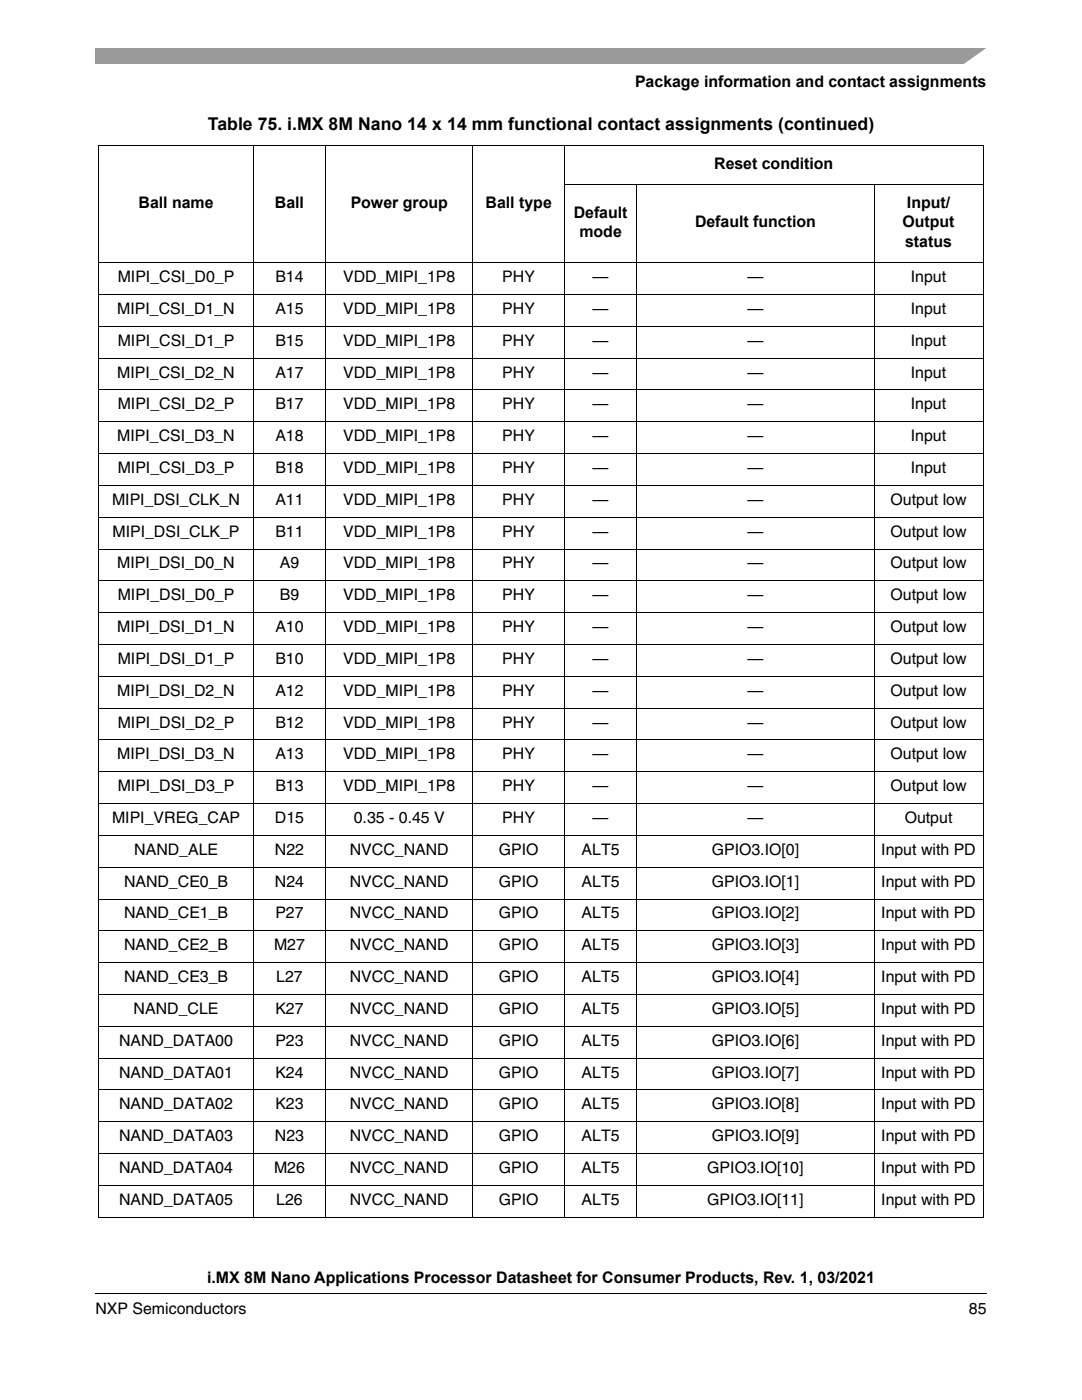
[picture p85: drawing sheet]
<svg xmlns="http://www.w3.org/2000/svg" width="216mm" height="279mm" viewBox="0 0 216 279" stroke-linecap="round" stroke-linejoin="round" font-family="sans-serif">
<defs><g id="words">
<text font-size="3.5" x="41.5" y="25.8">Table 75. i.MX 8M Nano 14 x 14 mm functional contact assignments (continued)</text>
<g font-size="3.2">
<text x="126.7" y="17.4">Package information and contact assignments</text>
<text x="142.5" y="33.7">Reset condition</text>
<text x="27.6" y="41.5">Ball name</text>
<text x="54.8" y="41.5">Ball</text>
<text x="70" y="41.5">Power group</text>
<text x="96.9" y="41.5">Ball type</text>
<text x="181" y="41.5">Input/</text>
<text x="114.5" y="43.4">Default</text>
<text x="115.6" y="47.3">mode</text>
<text x="138.7" y="45.4">Default function</text>
<text x="180.1" y="45.4">Output</text>
<text x="180.6" y="49.2">status</text>
<text x="23.5" y="56.3">MIPI_CSI_D0_P</text>
<text x="54.9" y="56.3">B14</text>
<text x="68.5" y="56.3">VDD_MIPI_1P8</text>
<text x="100.2" y="56.3">PHY</text>
<text x="118.3" y="56.3">—</text>
<text x="149.2" y="56.3">—</text>
<text x="181.8" y="56.3">Input</text>
<text x="23.4" y="62.7">MIPI_CSI_D1_N</text>
<text x="54.9" y="62.7">A15</text>
<text x="68.5" y="62.7">VDD_MIPI_1P8</text>
<text x="100.2" y="62.7">PHY</text>
<text x="118.3" y="62.7">—</text>
<text x="149.2" y="62.7">—</text>
<text x="181.8" y="62.7">Input</text>
<text x="23.5" y="69">MIPI_CSI_D1_P</text>
<text x="54.9" y="69">B15</text>
<text x="68.5" y="69">VDD_MIPI_1P8</text>
<text x="100.2" y="69">PHY</text>
<text x="118.3" y="69">—</text>
<text x="149.2" y="69">—</text>
<text x="181.8" y="69">Input</text>
<text x="23.4" y="75.4">MIPI_CSI_D2_N</text>
<text x="54.9" y="75.4">A17</text>
<text x="68.5" y="75.4">VDD_MIPI_1P8</text>
<text x="100.2" y="75.4">PHY</text>
<text x="118.3" y="75.4">—</text>
<text x="149.2" y="75.4">—</text>
<text x="181.8" y="75.4">Input</text>
<text x="23.5" y="81.7">MIPI_CSI_D2_P</text>
<text x="54.9" y="81.7">B17</text>
<text x="68.5" y="81.7">VDD_MIPI_1P8</text>
<text x="100.2" y="81.7">PHY</text>
<text x="118.3" y="81.7">—</text>
<text x="149.2" y="81.7">—</text>
<text x="181.8" y="81.7">Input</text>
<text x="23.4" y="88.1">MIPI_CSI_D3_N</text>
<text x="54.9" y="88.1">A18</text>
<text x="68.5" y="88.1">VDD_MIPI_1P8</text>
<text x="100.2" y="88.1">PHY</text>
<text x="118.3" y="88.1">—</text>
<text x="149.2" y="88.1">—</text>
<text x="181.8" y="88.1">Input</text>
<text x="23.5" y="94.4">MIPI_CSI_D3_P</text>
<text x="54.9" y="94.4">B18</text>
<text x="68.5" y="94.4">VDD_MIPI_1P8</text>
<text x="100.2" y="94.4">PHY</text>
<text x="118.3" y="94.4">—</text>
<text x="149.2" y="94.4">—</text>
<text x="181.8" y="94.4">Input</text>
<text x="22.4" y="100.8">MIPI_DSI_CLK_N</text>
<text x="54.9" y="100.8">A11</text>
<text x="68.5" y="100.8">VDD_MIPI_1P8</text>
<text x="100.2" y="100.8">PHY</text>
<text x="118.3" y="100.8">—</text>
<text x="149.2" y="100.8">—</text>
<text x="177.7" y="100.8">Output low</text>
<text x="22.4" y="107.1">MIPI_DSI_CLK_P</text>
<text x="54.9" y="107.1">B11</text>
<text x="68.5" y="107.1">VDD_MIPI_1P8</text>
<text x="100.2" y="107.1">PHY</text>
<text x="118.3" y="107.1">—</text>
<text x="149.2" y="107.1">—</text>
<text x="177.7" y="107.1">Output low</text>
<text x="23.4" y="113.5">MIPI_DSI_D0_N</text>
<text x="55.8" y="113.5">A9</text>
<text x="68.5" y="113.5">VDD_MIPI_1P8</text>
<text x="100.2" y="113.5">PHY</text>
<text x="118.3" y="113.5">—</text>
<text x="149.2" y="113.5">—</text>
<text x="177.7" y="113.5">Output low</text>
<text x="23.5" y="119.8">MIPI_DSI_D0_P</text>
<text x="55.8" y="119.8">B9</text>
<text x="68.5" y="119.8">VDD_MIPI_1P8</text>
<text x="100.2" y="119.8">PHY</text>
<text x="118.3" y="119.8">—</text>
<text x="149.2" y="119.8">—</text>
<text x="177.7" y="119.8">Output low</text>
<text x="23.4" y="126.2">MIPI_DSI_D1_N</text>
<text x="54.9" y="126.2">A10</text>
<text x="68.5" y="126.2">VDD_MIPI_1P8</text>
<text x="100.2" y="126.2">PHY</text>
<text x="118.3" y="126.2">—</text>
<text x="149.2" y="126.2">—</text>
<text x="177.7" y="126.2">Output low</text>
<text x="23.5" y="132.5">MIPI_DSI_D1_P</text>
<text x="54.9" y="132.5">B10</text>
<text x="68.5" y="132.5">VDD_MIPI_1P8</text>
<text x="100.2" y="132.5">PHY</text>
<text x="118.3" y="132.5">—</text>
<text x="149.2" y="132.5">—</text>
<text x="177.7" y="132.5">Output low</text>
<text x="23.4" y="138.9">MIPI_DSI_D2_N</text>
<text x="54.9" y="138.9">A12</text>
<text x="68.5" y="138.9">VDD_MIPI_1P8</text>
<text x="100.2" y="138.9">PHY</text>
<text x="118.3" y="138.9">—</text>
<text x="149.2" y="138.9">—</text>
<text x="177.7" y="138.9">Output low</text>
<text x="23.5" y="145.2">MIPI_DSI_D2_P</text>
<text x="54.9" y="145.2">B12</text>
<text x="68.5" y="145.2">VDD_MIPI_1P8</text>
<text x="100.2" y="145.2">PHY</text>
<text x="118.3" y="145.2">—</text>
<text x="149.2" y="145.2">—</text>
<text x="177.7" y="145.2">Output low</text>
<text x="23.4" y="151.6">MIPI_DSI_D3_N</text>
<text x="54.9" y="151.6">A13</text>
<text x="68.5" y="151.6">VDD_MIPI_1P8</text>
<text x="100.2" y="151.6">PHY</text>
<text x="118.3" y="151.6">—</text>
<text x="149.2" y="151.6">—</text>
<text x="177.7" y="151.6">Output low</text>
<text x="23.5" y="157.9">MIPI_DSI_D3_P</text>
<text x="54.9" y="157.9">B13</text>
<text x="68.5" y="157.9">VDD_MIPI_1P8</text>
<text x="100.2" y="157.9">PHY</text>
<text x="118.3" y="157.9">—</text>
<text x="149.2" y="157.9">—</text>
<text x="177.7" y="157.9">Output low</text>
<text x="22.4" y="164.3">MIPI_VREG_CAP</text>
<text x="54.8" y="164.3">D15</text>
<text x="70.6" y="164.3">0.35 - 0.45 V</text>
<text x="100.2" y="164.3">PHY</text>
<text x="118.3" y="164.3">—</text>
<text x="149.2" y="164.3">—</text>
<text x="180.5" y="164.3">Output</text>
<text x="26.8" y="170.6">NAND_ALE</text>
<text x="54.8" y="170.6">N22</text>
<text x="69.8" y="170.6">NVCC_NAND</text>
<text x="99.5" y="170.6">GPIO</text>
<text x="116.1" y="170.6">ALT5</text>
<text x="142" y="170.6">GPIO3.IO[0]</text>
<text x="175.9" y="170.6">Input with PD</text>
<text x="24.7" y="177">NAND_CE0_B</text>
<text x="54.8" y="177">N24</text>
<text x="69.8" y="177">NVCC_NAND</text>
<text x="99.5" y="177">GPIO</text>
<text x="116.1" y="177">ALT5</text>
<text x="142" y="177">GPIO3.IO[1]</text>
<text x="175.9" y="177">Input with PD</text>
<text x="24.7" y="183.3">NAND_CE1_B</text>
<text x="54.9" y="183.3">P27</text>
<text x="69.8" y="183.3">NVCC_NAND</text>
<text x="99.5" y="183.3">GPIO</text>
<text x="116.1" y="183.3">ALT5</text>
<text x="142" y="183.3">GPIO3.IO[2]</text>
<text x="175.9" y="183.3">Input with PD</text>
<text x="24.7" y="189.7">NAND_CE2_B</text>
<text x="54.7" y="189.7">M27</text>
<text x="69.8" y="189.7">NVCC_NAND</text>
<text x="99.5" y="189.7">GPIO</text>
<text x="116.1" y="189.7">ALT5</text>
<text x="142" y="189.7">GPIO3.IO[3]</text>
<text x="175.9" y="189.7">Input with PD</text>
<text x="24.7" y="196">NAND_CE3_B</text>
<text x="55.1" y="196">L27</text>
<text x="69.8" y="196">NVCC_NAND</text>
<text x="99.5" y="196">GPIO</text>
<text x="116.1" y="196">ALT5</text>
<text x="142" y="196">GPIO3.IO[4]</text>
<text x="175.9" y="196">Input with PD</text>
<text x="26.7" y="202.4">NAND_CLE</text>
<text x="54.9" y="202.4">K27</text>
<text x="69.8" y="202.4">NVCC_NAND</text>
<text x="99.5" y="202.4">GPIO</text>
<text x="116.1" y="202.4">ALT5</text>
<text x="142" y="202.4">GPIO3.IO[5]</text>
<text x="175.9" y="202.4">Input with PD</text>
<text x="23.8" y="208.7">NAND_DATA00</text>
<text x="54.9" y="208.7">P23</text>
<text x="69.8" y="208.7">NVCC_NAND</text>
<text x="99.5" y="208.7">GPIO</text>
<text x="116.1" y="208.7">ALT5</text>
<text x="142" y="208.7">GPIO3.IO[6]</text>
<text x="175.9" y="208.7">Input with PD</text>
<text x="23.8" y="215.1">NAND_DATA01</text>
<text x="54.9" y="215.1">K24</text>
<text x="69.8" y="215.1">NVCC_NAND</text>
<text x="99.5" y="215.1">GPIO</text>
<text x="116.1" y="215.1">ALT5</text>
<text x="142" y="215.1">GPIO3.IO[7]</text>
<text x="175.9" y="215.1">Input with PD</text>
<text x="23.8" y="221.4">NAND_DATA02</text>
<text x="54.9" y="221.4">K23</text>
<text x="69.8" y="221.4">NVCC_NAND</text>
<text x="99.5" y="221.4">GPIO</text>
<text x="116.1" y="221.4">ALT5</text>
<text x="142" y="221.4">GPIO3.IO[8]</text>
<text x="175.9" y="221.4">Input with PD</text>
<text x="23.8" y="227.8">NAND_DATA03</text>
<text x="54.8" y="227.8">N23</text>
<text x="69.8" y="227.8">NVCC_NAND</text>
<text x="99.5" y="227.8">GPIO</text>
<text x="116.1" y="227.8">ALT5</text>
<text x="142" y="227.8">GPIO3.IO[9]</text>
<text x="175.9" y="227.8">Input with PD</text>
<text x="23.8" y="234.1">NAND_DATA04</text>
<text x="54.7" y="234.1">M26</text>
<text x="69.8" y="234.1">NVCC_NAND</text>
<text x="99.5" y="234.1">GPIO</text>
<text x="116.1" y="234.1">ALT5</text>
<text x="141.1" y="234.1">GPIO3.IO[10]</text>
<text x="175.9" y="234.1">Input with PD</text>
<text x="23.8" y="240.5">NAND_DATA05</text>
<text x="55.1" y="240.5">L26</text>
<text x="69.8" y="240.5">NVCC_NAND</text>
<text x="99.5" y="240.5">GPIO</text>
<text x="116.1" y="240.5">ALT5</text>
<text x="141.1" y="240.5">GPIO3.IO[11]</text>
<text x="175.9" y="240.5">Input with PD</text>
<text x="41.3" y="256.1">i.MX 8M Nano Applications Processor Datasheet for Consumer Products, Rev. 1, 03/2021</text>
<text x="19" y="262.3">NXP Semiconductors</text>
<text x="193.3" y="262.3">85</text>
</g>
</g></defs>
<path d="M19 258v.2z" fill="#000"/>
<path d="M19 258.1h177.8" fill="none" stroke="#000" stroke-width=".2"/>
<path d="M19 9.5h177.8v3.2h-177.8z" fill="#9a9a9a"/>
<path d="M192 13l5.3-3.8h1.5v3.8z" fill="#fff"/>
<g fill="#fff">
<path d="M19.7 52.4h30.8v6.4h-30.8z"/>
<path d="M50.5 52.4h14.5v6.4h-14.5z"/>
<path d="M65 52.4h29.3v6.4h-29.3z"/>
<path d="M112.6 52.4h14.5v6.4h-14.5z"/>
<path d="M127.1 52.4h47.3v6.4h-47.3z"/>
<path d="M174.4 52.4h21.8v6.4h-21.8z"/>
<path d="M19.7 58.8h30.8v6.3h-30.8z"/>
<path d="M50.5 58.8h14.5v6.3h-14.5z"/>
<path d="M65 58.8h29.3v6.3h-29.3z"/>
<path d="M112.6 58.8h14.5v6.3h-14.5z"/>
<path d="M127.1 58.8h47.3v6.3h-47.3z"/>
<path d="M174.4 58.8h21.8v6.3h-21.8z"/>
<path d="M19.7 65.1h30.8v6.4h-30.8z"/>
<path d="M50.5 65.1h14.5v6.4h-14.5z"/>
<path d="M65 65.1h29.3v6.4h-29.3z"/>
<path d="M112.6 65.1h14.5v6.4h-14.5z"/>
<path d="M127.1 65.1h47.3v6.4h-47.3z"/>
<path d="M174.4 65.1h21.8v6.4h-21.8z"/>
<path d="M19.7 71.5h30.8v6.3h-30.8z"/>
<path d="M50.5 71.5h14.5v6.3h-14.5z"/>
<path d="M65 71.5h29.3v6.3h-29.3z"/>
<path d="M112.6 71.5h14.5v6.3h-14.5z"/>
<path d="M127.1 71.5h47.3v6.3h-47.3z"/>
<path d="M174.4 71.5h21.8v6.3h-21.8z"/>
<path d="M19.7 77.8h30.8v6.4h-30.8z"/>
<path d="M50.5 77.8h14.5v6.4h-14.5z"/>
<path d="M65 77.8h29.3v6.4h-29.3z"/>
<path d="M112.6 77.8h14.5v6.4h-14.5z"/>
<path d="M127.1 77.8h47.3v6.4h-47.3z"/>
<path d="M174.4 77.8h21.8v6.4h-21.8z"/>
<path d="M19.7 84.2h30.8v6.3h-30.8z"/>
<path d="M50.5 84.2h14.5v6.3h-14.5z"/>
<path d="M65 84.2h29.3v6.3h-29.3z"/>
<path d="M112.6 84.2h14.5v6.3h-14.5z"/>
<path d="M127.1 84.2h47.3v6.3h-47.3z"/>
<path d="M174.4 84.2h21.8v6.3h-21.8z"/>
<path d="M19.7 90.5h30.8v6.4h-30.8z"/>
<path d="M50.5 90.5h14.5v6.4h-14.5z"/>
<path d="M65 90.5h29.3v6.4h-29.3z"/>
<path d="M112.6 90.5h14.5v6.4h-14.5z"/>
<path d="M127.1 90.5h47.3v6.4h-47.3z"/>
<path d="M174.4 90.5h21.8v6.4h-21.8z"/>
<path d="M19.7 96.9h30.8v6.3h-30.8z"/>
<path d="M50.5 96.9h14.5v6.3h-14.5z"/>
<path d="M65 96.9h29.3v6.3h-29.3z"/>
<path d="M112.6 96.9h14.5v6.3h-14.5z"/>
<path d="M127.1 96.9h47.3v6.3h-47.3z"/>
<path d="M174.4 96.9h21.8v6.3h-21.8z"/>
<path d="M19.7 103.2h30.8v6.4h-30.8z"/>
<path d="M50.5 103.2h14.5v6.4h-14.5z"/>
<path d="M65 103.2h29.3v6.4h-29.3z"/>
<path d="M112.6 103.2h14.5v6.4h-14.5z"/>
<path d="M127.1 103.2h47.3v6.4h-47.3z"/>
<path d="M174.4 103.2h21.8v6.4h-21.8z"/>
<path d="M19.7 109.6h30.8v6.3h-30.8z"/>
<path d="M50.5 109.6h14.5v6.3h-14.5z"/>
<path d="M65 109.6h29.3v6.3h-29.3z"/>
<path d="M112.6 109.6h14.5v6.3h-14.5z"/>
<path d="M127.1 109.6h47.3v6.3h-47.3z"/>
<path d="M174.4 109.6h21.8v6.3h-21.8z"/>
<path d="M19.7 115.9h30.8v6.4h-30.8z"/>
<path d="M50.5 115.9h14.5v6.4h-14.5z"/>
<path d="M65 115.9h29.3v6.4h-29.3z"/>
<path d="M112.6 115.9h14.5v6.4h-14.5z"/>
<path d="M127.1 115.9h47.3v6.4h-47.3z"/>
<path d="M174.4 115.9h21.8v6.4h-21.8z"/>
<path d="M19.7 122.3h30.8v6.3h-30.8z"/>
<path d="M50.5 122.3h14.5v6.3h-14.5z"/>
<path d="M65 122.3h29.3v6.3h-29.3z"/>
<path d="M112.6 122.3h14.5v6.3h-14.5z"/>
<path d="M127.1 122.3h47.3v6.3h-47.3z"/>
<path d="M174.4 122.3h21.8v6.3h-21.8z"/>
<path d="M19.7 128.6h30.8v6.4h-30.8z"/>
<path d="M50.5 128.6h14.5v6.4h-14.5z"/>
<path d="M65 128.6h29.3v6.4h-29.3z"/>
<path d="M112.6 128.6h14.5v6.4h-14.5z"/>
<path d="M127.1 128.6h47.3v6.4h-47.3z"/>
<path d="M174.4 128.6h21.8v6.4h-21.8z"/>
<path d="M19.7 135h30.8v6.3h-30.8z"/>
<path d="M50.5 135h14.5v6.3h-14.5z"/>
<path d="M65 135h29.3v6.3h-29.3z"/>
<path d="M112.6 135h14.5v6.3h-14.5z"/>
<path d="M127.1 135h47.3v6.3h-47.3z"/>
<path d="M174.4 135h21.8v6.3h-21.8z"/>
<path d="M19.7 141.3h30.8v6.4h-30.8z"/>
<path d="M50.5 141.3h14.5v6.4h-14.5z"/>
<path d="M65 141.3h29.3v6.4h-29.3z"/>
<path d="M112.6 141.3h14.5v6.4h-14.5z"/>
<path d="M127.1 141.3h47.3v6.4h-47.3z"/>
<path d="M174.4 141.3h21.8v6.4h-21.8z"/>
<path d="M19.7 147.7h30.8v6.3h-30.8z"/>
<path d="M50.5 147.7h14.5v6.3h-14.5z"/>
<path d="M65 147.7h29.3v6.3h-29.3z"/>
<path d="M112.6 147.7h14.5v6.3h-14.5z"/>
<path d="M127.1 147.7h47.3v6.3h-47.3z"/>
<path d="M174.4 147.7h21.8v6.3h-21.8z"/>
<path d="M19.7 154h30.8v6.4h-30.8z"/>
<path d="M50.5 154h14.5v6.4h-14.5z"/>
<path d="M65 154h29.3v6.4h-29.3z"/>
<path d="M112.6 154h14.5v6.4h-14.5z"/>
<path d="M127.1 154h47.3v6.4h-47.3z"/>
<path d="M174.4 154h21.8v6.4h-21.8z"/>
<path d="M19.7 160.4h30.8v6.3h-30.8z"/>
<path d="M50.5 160.4h14.5v6.3h-14.5z"/>
<path d="M65 160.4h29.3v6.3h-29.3z"/>
<path d="M112.6 160.4h14.5v6.3h-14.5z"/>
<path d="M127.1 160.4h47.3v6.3h-47.3z"/>
<path d="M174.4 160.4h21.8v6.3h-21.8z"/>
<path d="M19.7 166.7h30.8v6.4h-30.8z"/>
<path d="M50.5 166.7h14.5v6.4h-14.5z"/>
<path d="M65 166.7h29.3v6.4h-29.3z"/>
<path d="M112.6 166.7h14.5v6.4h-14.5z"/>
<path d="M127.1 166.7h47.3v6.4h-47.3z"/>
<path d="M174.4 166.7h21.8v6.4h-21.8z"/>
<path d="M19.7 173.1h30.8v6.3h-30.8z"/>
<path d="M50.5 173.1h14.5v6.3h-14.5z"/>
<path d="M65 173.1h29.3v6.3h-29.3z"/>
<path d="M112.6 173.1h14.5v6.3h-14.5z"/>
<path d="M127.1 173.1h47.3v6.3h-47.3z"/>
<path d="M174.4 173.1h21.8v6.3h-21.8z"/>
<path d="M19.7 179.4h30.8v6.4h-30.8z"/>
<path d="M50.5 179.4h14.5v6.4h-14.5z"/>
<path d="M65 179.4h29.3v6.4h-29.3z"/>
<path d="M112.6 179.4h14.5v6.4h-14.5z"/>
<path d="M127.1 179.4h47.3v6.4h-47.3z"/>
<path d="M174.4 179.4h21.8v6.4h-21.8z"/>
<path d="M19.7 185.8h30.8v6.3h-30.8z"/>
<path d="M50.5 185.8h14.5v6.3h-14.5z"/>
<path d="M65 185.8h29.3v6.3h-29.3z"/>
<path d="M112.6 185.8h14.5v6.3h-14.5z"/>
<path d="M127.1 185.8h47.3v6.3h-47.3z"/>
<path d="M174.4 185.8h21.8v6.3h-21.8z"/>
<path d="M19.7 192.1h30.8v6.4h-30.8z"/>
<path d="M50.5 192.1h14.5v6.4h-14.5z"/>
<path d="M65 192.1h29.3v6.4h-29.3z"/>
<path d="M112.6 192.1h14.5v6.4h-14.5z"/>
<path d="M127.1 192.1h47.3v6.4h-47.3z"/>
<path d="M174.4 192.1h21.8v6.4h-21.8z"/>
<path d="M19.7 198.5h30.8v6.3h-30.8z"/>
<path d="M50.5 198.5h14.5v6.3h-14.5z"/>
<path d="M65 198.5h29.3v6.3h-29.3z"/>
<path d="M112.6 198.5h14.5v6.3h-14.5z"/>
<path d="M127.1 198.5h47.3v6.3h-47.3z"/>
<path d="M174.4 198.5h21.8v6.3h-21.8z"/>
<path d="M19.7 204.8h30.8v6.4h-30.8z"/>
<path d="M50.5 204.8h14.5v6.4h-14.5z"/>
<path d="M65 204.8h29.3v6.4h-29.3z"/>
<path d="M112.6 204.8h14.5v6.4h-14.5z"/>
<path d="M127.1 204.8h47.3v6.4h-47.3z"/>
<path d="M174.4 204.8h21.8v6.4h-21.8z"/>
<path d="M19.7 211.2h30.8v6.3h-30.8z"/>
<path d="M50.5 211.2h14.5v6.3h-14.5z"/>
<path d="M65 211.2h29.3v6.3h-29.3z"/>
<path d="M112.6 211.2h14.5v6.3h-14.5z"/>
<path d="M127.1 211.2h47.3v6.3h-47.3z"/>
<path d="M174.4 211.2h21.8v6.3h-21.8z"/>
<path d="M19.7 217.5h30.8v6.4h-30.8z"/>
<path d="M50.5 217.5h14.5v6.4h-14.5z"/>
<path d="M65 217.5h29.3v6.4h-29.3z"/>
<path d="M112.6 217.5h14.5v6.4h-14.5z"/>
<path d="M127.1 217.5h47.3v6.4h-47.3z"/>
<path d="M174.4 217.5h21.8v6.4h-21.8z"/>
<path d="M19.7 223.9h30.8v6.3h-30.8z"/>
<path d="M50.5 223.9h14.5v6.3h-14.5z"/>
<path d="M65 223.9h29.3v6.3h-29.3z"/>
<path d="M112.6 223.9h14.5v6.3h-14.5z"/>
<path d="M127.1 223.9h47.3v6.3h-47.3z"/>
<path d="M174.4 223.9h21.8v6.3h-21.8z"/>
<path d="M19.7 230.2h30.8v6.4h-30.8z"/>
<path d="M50.5 230.2h14.5v6.4h-14.5z"/>
<path d="M65 230.2h29.3v6.4h-29.3z"/>
<path d="M112.6 230.2h14.5v6.4h-14.5z"/>
<path d="M127.1 230.2h47.3v6.4h-47.3z"/>
<path d="M174.4 230.2h21.8v6.4h-21.8z"/>
<path d="M19.7 236.6h30.8v6.3h-30.8z"/>
<path d="M50.5 236.6h14.5v6.3h-14.5z"/>
<path d="M65 236.6h29.3v6.3h-29.3z"/>
<path d="M112.6 236.6h14.5v6.3h-14.5z"/>
<path d="M127.1 236.6h47.3v6.3h-47.3z"/>
<path d="M174.4 236.6h21.8v6.3h-21.8z"/>
<path d="M19.7 29.1h30.8v23.3h-30.8z"/>
<path d="M50.5 29.1h14.5v23.3h-14.5z"/>
<path d="M65 29.1h29.3v23.3h-29.3z"/>
<path d="M94.3 29.1h18.3v23.3h-18.3z"/>
<path d="M112.6 29.1h83.6v7.8h-83.6z"/>
<path d="M112.6 36.9h14.5v15.5h-14.5z"/>
<path d="M127.1 36.9h47.3v15.5h-47.3z"/>
<path d="M174.4 36.9h21.8v15.5h-21.8z"/>
</g>
<g fill="none" stroke="#000" stroke-width=".2">
<path d="M19.6 29.1h176.7M19.7 29.2v213.6M50.5 29v214M65 29v214M94.3 29v214M112.5 36.9h83.8M112.6 29v214M127.1 36.8v206.2M174.4 36.8v206.2M196.2 29.2v213.6M19.6 52.4h176.7M19.6 58.8h176.7"/>
<path d="M19.6 65.1h176.7M19.6 71.5h176.7M19.6 77.8h176.7M19.6 84.2h176.7M19.6 90.5h176.7M19.6 96.9h176.7M19.6 103.2h176.7M19.6 109.6h176.7M19.6 115.9h176.7M19.6 122.3h176.7M19.6 128.6h176.7M19.6 135h176.7"/>
<path d="M19.6 141.3h176.7M19.6 147.7h176.7M19.6 154h176.7M19.6 160.4h176.7M19.6 166.7h176.7M19.6 173.1h176.7M19.6 179.4h176.7M19.6 185.8h176.7M19.6 192.1h176.7M19.6 198.5h176.7M19.6 204.8h176.7M19.6 211.2h176.7"/>
<path d="M19.6 217.5h176.7M19.6 223.9h176.7M19.6 230.2h176.7M19.6 236.6h176.7M19.6 242.9h176.7"/>
</g>
<use href="#words"/>
</svg>
